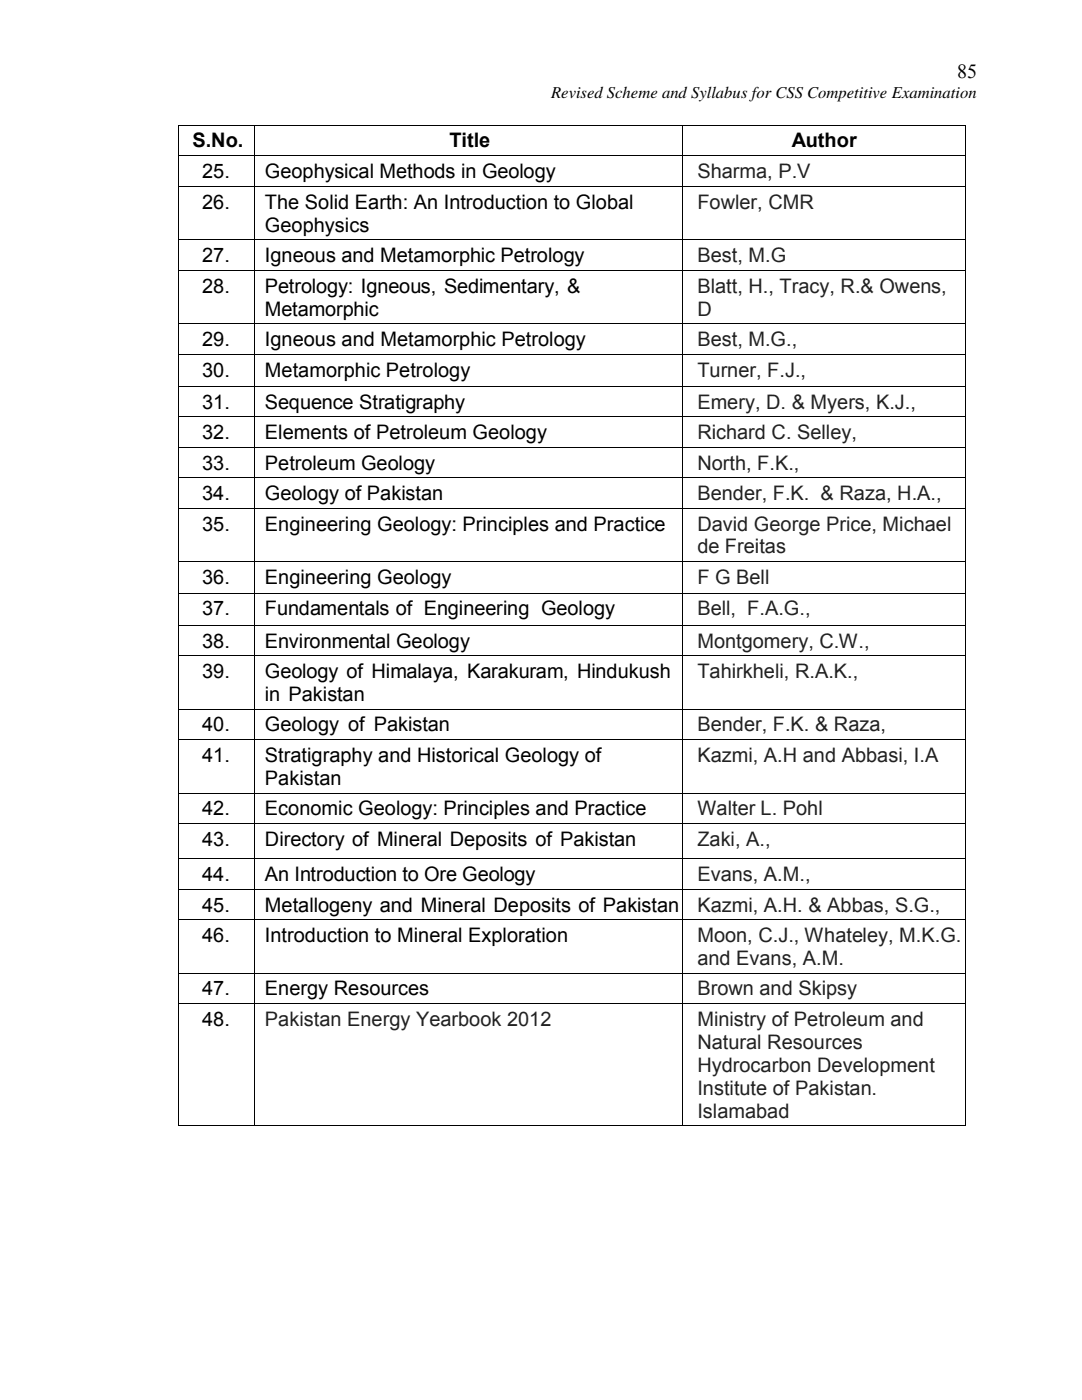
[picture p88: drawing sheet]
<svg xmlns="http://www.w3.org/2000/svg" width="216mm" height="279mm" viewBox="0 0 216 279" stroke-linecap="round" stroke-linejoin="round" font-family="sans-serif">
<defs><g id="words">
<g font-size="4">
<text x="191" y="15.5">85</text>
<text x="38.4" y="29.4">S.No.</text>
<text x="89.7" y="29.4">Title</text>
<text x="158" y="29.4">Author</text>
<text x="40.3" y="35.6">25.</text>
<text x="52.9" y="35.6">Geophysical Methods in Geology</text>
<text x="40.3" y="41.7">26.</text>
<text x="52.9" y="41.7">The Solid Earth: An Introduction to Global</text>
<text x="52.9" y="46.2">Geophysics</text>
<text x="40.3" y="52.3">27.</text>
<text x="52.9" y="52.3">Igneous and Metamorphic Petrology</text>
<text x="40.3" y="58.4">28.</text>
<text x="52.9" y="58.4">Petrology: Igneous, Sedimentary, &amp;</text>
<text x="52.9" y="63">Metamorphic</text>
<text x="40.3" y="69">29.</text>
<text x="52.9" y="69">Igneous and Metamorphic Petrology</text>
<text x="40.3" y="75.1">30.</text>
<text x="52.9" y="75.1">Metamorphic Petrology</text>
<text x="40.3" y="81.6">31.</text>
<text x="52.9" y="81.6">Sequence Stratigraphy</text>
<text x="40.3" y="87.7">32.</text>
<text x="52.9" y="87.7">Elements of Petroleum Geology</text>
<text x="40.3" y="93.7">33.</text>
<text x="52.9" y="93.7">Petroleum Geology</text>
<text x="40.3" y="99.8">34.</text>
<text x="52.9" y="99.8">Geology of Pakistan</text>
<text x="40.3" y="105.9">35.</text>
<text x="52.9" y="105.9">Engineering Geology: Principles and Practice</text>
<text x="40.3" y="116.5">36.</text>
<text x="52.9" y="116.5">Engineering Geology</text>
<text x="40.3" y="122.8">37.</text>
<text x="52.9" y="122.8">Fundamentals of Engineering Geology</text>
<text x="40.3" y="129.2">38.</text>
<text x="52.9" y="129.2">Environmental Geology</text>
<text x="40.3" y="135.3">39.</text>
<text x="52.9" y="135.3">Geology of Himalaya, Karakuram, Hindukush</text>
<text x="52.9" y="139.9">in Pakistan</text>
<text x="40.3" y="146">40.</text>
<text x="52.9" y="146">Geology of Pakistan</text>
<text x="40.3" y="152.1">41.</text>
<text x="52.9" y="152.1">Stratigraphy and Historical Geology of</text>
<text x="52.9" y="156.6">Pakistan</text>
<text x="40.3" y="162.7">42.</text>
<text x="52.9" y="162.7">Economic Geology: Principles and Practice</text>
<text x="40.3" y="168.8">43.</text>
<text x="52.9" y="168.8">Directory of Mineral Deposits of Pakistan</text>
<text x="40.3" y="175.9">44.</text>
<text x="52.9" y="175.9">An Introduction to Ore Geology</text>
<text x="40.3" y="181.9">45.</text>
<text x="52.9" y="181.9">Metallogeny and Mineral Deposits of Pakistan</text>
<text x="40.3" y="188">46.</text>
<text x="52.9" y="188">Introduction to Mineral Exploration</text>
<text x="40.3" y="198.6">47.</text>
<text x="52.9" y="198.6">Energy Resources</text>
<text x="40.3" y="204.7">48.</text>
</g>
<g font-size="4" fill="#222">
<text x="139.1" y="35.6">Sharma, P.V</text>
<text x="139.1" y="41.7">Fowler, CMR</text>
<text x="139.1" y="52.3">Best, M.G</text>
<text x="139.1" y="58.4">Blatt, H., Tracy, R.&amp; Owens,</text>
<text x="139.1" y="63">D</text>
<text x="139.1" y="69">Best, M.G.,</text>
<text x="139.1" y="75.1">Turner, F.J.,</text>
<text x="139.1" y="81.6">Emery, D. &amp; Myers, K.J.,</text>
<text x="139.1" y="87.7">Richard C. Selley,</text>
<text x="139.1" y="93.7">North, F.K.,</text>
<text x="139.1" y="99.8">Bender, F.K. &amp; Raza, H.A.,</text>
<text x="139.1" y="105.9">David George Price, Michael</text>
<text x="139.1" y="110.4">de Freitas</text>
<text x="139.1" y="116.5">F G Bell</text>
<text x="139.1" y="122.8">Bell, F.A.G.,</text>
<text x="139.1" y="129.2">Montgomery, C.W.,</text>
<text x="139.1" y="135.3">Tahirkheli, R.A.K.,</text>
<text x="139.1" y="146">Bender, F.K. &amp; Raza,</text>
<text x="139.1" y="152.1">Kazmi, A.H and Abbasi, I.A</text>
<text x="139.1" y="162.7">Walter L. Pohl</text>
<text x="139.1" y="168.8">Zaki, A.,</text>
<text x="139.1" y="175.9">Evans, A.M.,</text>
<text x="139.1" y="181.9">Kazmi, A.H. &amp; Abbas, S.G.,</text>
<text x="139.1" y="188">Moon, C.J., Whateley, M.K.G.</text>
<text x="139.1" y="192.6">and Evans, A.M.</text>
<text x="139.1" y="198.6">Brown and Skipsy</text>
<text x="52.9" y="204.7">Pakistan Energy Yearbook 2012</text>
<text x="139.1" y="204.7">Ministry of Petroleum and</text>
<text x="139.1" y="209.3">Natural Resources</text>
<text x="139.1" y="213.9">Hydrocarbon Development</text>
<text x="139.1" y="218.5">Institute of Pakistan.</text>
<text x="139.1" y="223.1">Islamabad</text>
</g>
<text font-size="3.3" x="110" y="19.5">Revised Scheme and Syllabus for CSS Competitive Examination</text>
</g></defs>
<g fill="#000">
<path d="M35.5 24.9h.2v.2h-.2zM35.5 31h.2v.2h-.2zM35.5 37.1h.2v.2h-.2zM50.7 24.9h.2v.2h-.2zM50.7 31h.2v.2h-.2zM50.7 37.1h.2v.2h-.2zM136.1 24.9h.2v.2h-.2zM136.1 31h.2v.2h-.2zM136.1 37.1h.2v.2h-.2zM192.5 24.9h.2v.2h-.2zM192.5 31l.2 .2zM192.5 37.1l.2 .2z"/>
<path d="M35.5 47.8h.2v.1h-.2zM35.5 53.8h.2v.2h-.2zM50.7 47.8h.2v.1h-.2zM50.7 53.8h.2v.2h-.2zM136.1 47.8h.2v.1h-.2zM136.1 53.8h.2v.2h-.2zM192.5 47.8h.2v.1h-.2zM192.5 53.8h.2v.2h-.2zM35.5 64.5h.2v.1h-.2zM35.5 70.6h.2v.1h-.2zM35.5 77h.2v.2h-.2zM50.7 64.5h.2v.1h-.2z"/>
<path d="M50.7 70.6h.2v.1h-.2zM50.7 77h.2v.2h-.2zM136.1 64.5h.2v.1h-.2zM136.1 70.6h.2v.1h-.2zM136.1 77h.2v.2h-.2zM192.5 64.5l.2 .1zM192.5 70.6l.2 .1zM192.5 77h.2v.2h-.2zM35.5 83.1h.2v.1h-.2zM35.5 89.2h.2v.1h-.2zM35.5 95.2h.2v.2h-.2zM50.7 83.1h.2v.1h-.2z"/>
<path d="M50.7 89.2h.2v.1h-.2zM50.7 95.2h.2v.2h-.2zM136.1 83.1h.2v.1h-.2zM136.1 89.2h.2v.1h-.2zM136.1 95.2h.2v.2h-.2zM192.5 83.1h.2v.1h-.2zM192.5 89.2l.2 .1zM192.5 95.2l.2 .2zM35.5 101.3h.2v.2h-.2zM35.5 112h.2v.1h-.2zM35.5 118.3h.2v.1h-.2zM50.7 101.3h.2v.2h-.2z"/>
<path d="M50.7 112h.2v.1h-.2zM50.7 118.3h.2v.1h-.2zM136.1 101.3h.2v.2h-.2zM136.1 112h.2v.1h-.2zM136.1 118.3h.2v.1h-.2zM192.5 101.3l.2 .2zM192.5 112h.2v.1h-.2zM192.5 118.3h.2v.1h-.2zM35.5 124.7h.2v.1h-.2zM35.5 130.8h.2v.1h-.2zM50.7 124.7h.2v.1h-.2zM50.7 130.8h.2v.1h-.2z"/>
<path d="M136.1 124.7h.2v.1h-.2zM136.1 130.8h.2v.1h-.2zM192.5 124.7l.2 .1zM192.5 130.8l.2 .1zM35.5 141.4h.2v.2h-.2zM35.5 147.5h.2v.2h-.2zM35.5 158.2h.2v.1h-.2zM50.7 141.4h.2v.2h-.2zM50.7 147.5h.2v.2h-.2zM50.7 158.2h.2v.1h-.2zM136.1 141.4h.2v.2h-.2zM136.1 147.5h.2v.2h-.2z"/>
<path d="M136.1 158.2h.2v.1h-.2zM192.5 141.4h.2v.2h-.2zM192.5 147.5h.2v.2h-.2zM192.5 158.2l.2 .1zM35.5 164.3h.2v.1h-.2zM35.5 171.3h.2v.1h-.2zM35.5 177.3h.2v.2h-.2zM50.7 164.3h.2v.1h-.2zM50.7 171.3h.2v.1h-.2zM50.7 177.3h.2v.2h-.2zM136.1 164.3h.2v.1h-.2zM136.1 171.3h.2v.1h-.2z"/>
<path d="M136.1 177.3h.2v.2h-.2zM192.5 164.3l.2 .1zM192.5 171.3h.2v.1h-.2zM192.5 177.3h.2v.2h-.2zM35.5 183.5h.2v.1h-.2zM35.5 194.1h.2v.2h-.2zM50.7 183.5h.2v.1h-.2zM50.7 194.1h.2v.2h-.2zM136.1 183.5h.2v.1h-.2zM136.1 194.1h.2v.2h-.2zM192.5 183.5l.2 .1zM192.5 194.1h.2v.2h-.2z"/>
<path d="M35.5 200.2h.2v.2h-.2zM50.7 200.2h.2v.2h-.2zM136.1 200.2h.2v.2h-.2zM192.5 200.2h.2v.2h-.2zM35.5 224.6h.2v.1h-.2zM50.7 224.6h.2v.1h-.2zM136.1 224.6h.2v.1h-.2zM192.5 224.6h.2v.1h-.2z"/>
</g>
<g fill="none" stroke="#000" stroke-width=".2">
<path d="M35.6 25.1v5.9M35.6 31.2v5.9M35.6 37.3v10.5M35.7 25h15M35.7 31.1h15M35.7 37.2h15M50.8 25.1v5.9M50.8 31.2v5.9M50.8 37.3v10.5M50.9 25h85.2M50.9 31.1h85.2M50.9 37.2h85.2"/>
<path d="M136.2 25.1v5.9M136.2 31.2v5.9M136.2 37.3v10.5M136.3 25h56.2M136.3 31.1h56.2M136.3 37.2h56.2M192.6 25.1v5.9M192.6 31.2v5.9M192.6 37.3v10.5M35.6 47.9v5.9M35.6 54v10.5M35.7 47.8h15"/>
<path d="M35.7 53.9h15M50.8 47.9v5.9M50.8 54v10.5M50.9 47.8h85.2M50.9 53.9h85.2M136.2 47.9v5.9M136.2 54v10.5M136.3 47.8h56.2M136.3 53.9h56.2M192.6 47.9v5.9M192.6 54v10.5M35.6 64.6v6"/>
<path d="M35.6 70.7v6.3M35.6 77.2v5.9M35.7 64.6h15M35.7 70.7h15M35.7 77.1h15M50.8 64.6v6M50.8 70.7v6.3M50.8 77.2v5.9M50.9 64.6h85.2M50.9 70.7h85.2M50.9 77.1h85.2M136.2 64.6v6"/>
<path d="M136.2 70.7v6.3M136.2 77.2v5.9M136.3 64.6h56.2M136.3 70.7h56.2M136.3 77.1h56.2M192.6 64.6v6M192.6 70.7v6.3M192.6 77.2v5.9M35.6 83.2v6M35.6 89.3v5.9M35.6 95.4v5.9M35.7 83.1h15"/>
<path d="M35.7 89.3h15M35.7 95.3h15M50.8 83.2v6M50.8 89.3v5.9M50.8 95.4v5.9M50.9 83.1h85.2M50.9 89.3h85.2M50.9 95.3h85.2M136.2 83.2v6M136.2 89.3v5.9M136.2 95.4v5.9M136.3 83.1h56.2"/>
<path d="M136.3 89.3h56.2M136.3 95.3h56.2M192.6 83.2v6M192.6 89.3v5.9M192.6 95.4v5.9M35.6 101.5v10.5M35.6 112.1v6.2M35.6 118.4v6.3M35.7 101.4h15M35.7 112.1h15M35.7 118.4h15M50.8 101.5v10.5"/>
<path d="M50.8 112.1v6.2M50.8 118.4v6.3M50.9 101.4h85.2M50.9 112.1h85.2M50.9 118.4h85.2M136.2 101.5v10.5M136.2 112.1v6.2M136.2 118.4v6.3M136.3 101.4h56.2M136.3 112.1h56.2M136.3 118.4h56.2M192.6 101.5v10.5"/>
<path d="M192.6 112.1v6.2M192.6 118.4v6.3M35.6 124.8v6M35.6 130.9v10.5M35.7 124.8h15M35.7 130.9h15M50.8 124.8v6M50.8 130.9v10.5M50.9 124.8h85.2M50.9 130.9h85.2M136.2 124.8v6M136.2 130.9v10.5"/>
<path d="M136.3 124.8h56.2M136.3 130.9h56.2M192.6 124.8v6M192.6 130.9v10.5M35.6 141.6v5.9M35.6 147.7v10.5M35.6 158.3v6M35.7 141.5h15M35.7 147.6h15M35.7 158.3h15M50.8 141.6v5.9M50.8 147.7v10.5"/>
<path d="M50.8 158.3v6M50.9 141.5h85.2M50.9 147.6h85.2M50.9 158.3h85.2M136.2 141.6v5.9M136.2 147.7v10.5M136.2 158.3v6M136.3 141.5h56.2M136.3 147.6h56.2M136.3 158.3h56.2M192.6 141.6v5.9M192.6 147.7v10.5"/>
<path d="M192.6 158.3v6M35.6 164.4v6.9M35.6 171.4v5.9M35.6 177.5v6M35.7 164.4h15M35.7 171.4h15M35.7 177.4h15M50.8 164.4v6.9M50.8 171.4v5.9M50.8 177.5v6M50.9 164.4h85.2M50.9 171.4h85.2"/>
<path d="M50.9 177.4h85.2M136.2 164.4v6.9M136.2 171.4v5.9M136.2 177.5v6M136.3 164.4h56.2M136.3 171.4h56.2M136.3 177.4h56.2M192.6 164.4v6.9M192.6 171.4v5.9M192.6 177.5v6M35.6 183.6v10.5M35.6 194.3v5.9"/>
<path d="M35.7 183.5h15M35.7 194.2h15M50.8 183.6v10.5M50.8 194.3v5.9M50.9 183.5h85.2M50.9 194.2h85.2M136.2 183.6v10.5M136.2 194.3v5.9M136.3 183.5h56.2M136.3 194.2h56.2M192.6 183.6v10.5M192.6 194.3v5.9"/>
<path d="M35.6 200.4v24.2M35.7 200.3h15M50.8 200.4v24.2M50.9 200.3h85.2M136.2 200.4v24.2M136.3 200.3h56.2M192.6 200.4v24.2M35.7 224.7h15M50.9 224.7h85.2M136.3 224.7h56.2"/>
</g>
<use href="#words"/>
</svg>
